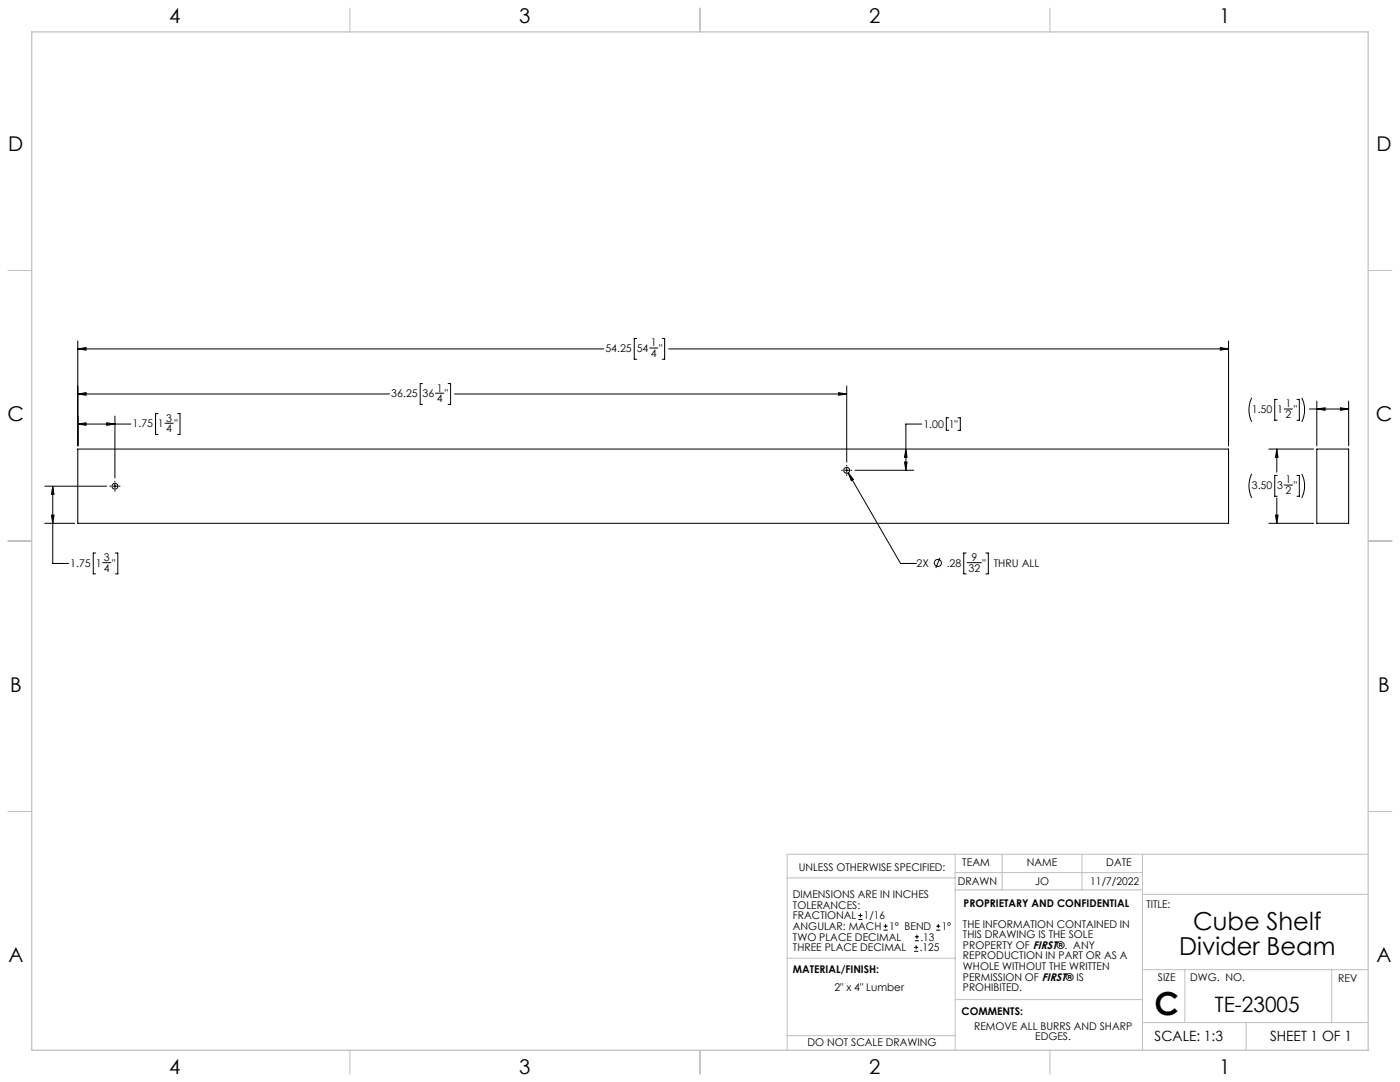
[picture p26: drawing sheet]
<svg xmlns="http://www.w3.org/2000/svg" width="559mm" height="432mm" viewBox="0 0 559 432" stroke-linecap="round" stroke-linejoin="round" font-family="sans-serif">
<defs><g id="words">
<text font-size="12.7" x="460.9" y="405.2">C</text>
<g font-size="9.9">
<text x="476.3" y="371.2">Cube Shelf</text>
<text x="470.7" y="381.1">Divider Beam</text>
</g>
<text font-size="8.5" x="484.9" y="404">TE-23005</text>
<g font-size="8.1">
<text x="67.6" y="9.3">4</text>
<text x="207.3" y="9.3">3</text>
<text x="347" y="9.3">2</text>
<text x="486.7" y="9.3">1</text>
<text x="3.3" y="60.1">D</text>
<text x="549.4" y="60.1">D</text>
<text x="3" y="168">C</text>
<text x="549.1" y="168">C</text>
<text x="4" y="276">B</text>
<text x="550.1" y="276">B</text>
<text x="3.3" y="383.9">A</text>
<text x="549.4" y="383.9">A</text>
<text x="67.6" y="428.4">4</text>
<text x="207.3" y="428.4">3</text>
<text x="347" y="428.4">2</text>
<text x="486.7" y="428.4">1</text>
</g>
<g font-size="5.6">
<text x="460.9" y="415.2">SCALE: 1:3</text>
<text x="507" y="415.2">SHEET 1 OF 1</text>
</g>
<g font-size="4.2">
<text x="241.7" y="140.6">54.25</text>
<text x="254.1" y="140.6">54</text>
<text x="259.8" y="138.2">1</text>
<text x="259.8" y="142.4">4</text>
<text x="263" y="140.6">&quot;</text>
<text x="156.2" y="158.6">36.25</text>
<text x="168.7" y="158.6">36</text>
<text x="174.3" y="156.2">1</text>
<text x="174.3" y="160.4">4</text>
<text x="177.6" y="158.6">&quot;</text>
<text x="499.7" y="164.9">1.50</text>
<text x="509.8" y="164.9">1</text>
<text x="513.1" y="162.6">1</text>
<text x="513.1" y="166.8">2</text>
<text x="516.4" y="164.9">&quot;</text>
<text x="52.9" y="170.6">1.75</text>
<text x="63.1" y="170.6">1</text>
<text x="66.3" y="168.2">3</text>
<text x="66.3" y="172.4">4</text>
<text x="69.6" y="170.6">&quot;</text>
<text x="368.5" y="170.8">1.00</text>
<text x="378.7" y="170.8">1&quot;</text>
<text x="499.7" y="195.2">3.50</text>
<text x="509.8" y="195.2">3</text>
<text x="513.1" y="192.9">1</text>
<text x="513.1" y="197.1">2</text>
<text x="516.4" y="195.2">&quot;</text>
<text x="28" y="226.2">1.75</text>
<text x="38.2" y="226.2">1</text>
<text x="41.5" y="223.9">3</text>
<text x="44.7" y="226.2">&quot;</text>
<text x="365.8" y="226.2">2X</text>
<text x="377.9" y="226.2">.28</text>
<text x="387.8" y="223.9">9</text>
<text x="392.2" y="226.2">&quot;</text>
<text x="396.6" y="226.2">THRU ALL</text>
<text x="41.5" y="228.1">4</text>
<text x="386.6" y="228.1">32</text>
<text x="318.8" y="347.7">UNLESS OTHERWISE SPECIFIED:</text>
<text x="384.1" y="345.5">TEAM</text>
<text x="409.9" y="345.7">NAME</text>
<text x="441.6" y="345.7">DATE</text>
<text x="382.3" y="353.3">DRAWN</text>
<text x="413.2" y="353.3">JO</text>
<text x="435.2" y="353.3">11/7/2022</text>
<text x="316.5" y="358.5">DIMENSIONS ARE IN INCHES</text>
<text x="316.5" y="362.7">TOLERANCES:</text>
<text x="384.6" y="361.9">PROPRIETARY AND CONFIDENTIAL</text>
<text x="457.6" y="362.3">TITLE:</text>
<text x="316.5" y="371.2">ANGULAR: MACH</text>
<text x="316.5" y="366.9">FRACTIONAL</text>
<text x="344.8" y="366.9">1/16</text>
<text x="354.9" y="371.2">1° BEND</text>
<text x="375.9" y="371.2">1°</text>
<text x="384.4" y="370.2">THE INFORMATION CONTAINED IN</text>
<text x="316.5" y="375.4">TWO PLACE DECIMAL</text>
<text x="367.4" y="375.4">.13</text>
<text x="384.4" y="374.4">THIS DRAWING IS THE SOLE</text>
<text x="316.5" y="379.6">THREE PLACE DECIMAL</text>
<text x="367.1" y="379.6">.125</text>
<text x="384.4" y="378.6">PROPERTY OF FIRST®. ANY</text>
<text x="384.4" y="382.9">REPRODUCTION IN PART OR AS A</text>
<text x="316.5" y="388.4">MATERIAL/FINISH:</text>
<text x="384.4" y="387.1">WHOLE WITHOUT THE WRITTEN</text>
<text x="333.1" y="395.6">2&quot; x 4&quot; Lumber</text>
<text x="384.4" y="391.3">PERMISSION OF FIRST® IS</text>
<text x="384.4" y="395.6">PROHIBITED.</text>
<text x="462.2" y="391.3">SIZE</text>
<text x="475.1" y="391.3">DWG. NO.</text>
<text x="534.1" y="391.8">REV</text>
<text x="383.8" y="405.1">COMMENTS:</text>
<text x="388.8" y="410.9">REMOVE ALL BURRS AND SHARP</text>
<text x="322.3" y="417.6">DO NOT SCALE DRAWING</text>
<text x="413.2" y="415.2">EDGES.</text>
</g>
</g></defs>
<g fill="none" stroke="#c0c0c0" stroke-width=".4">
<path d="M139.7 3.2v9.5M279.4 3.2v9.5M419.1 3.2v9.5M3.1 107.9h9.6M546.1 107.9h9.5M3.1 215.9h9.6M546.1 215.9h9.5M3.1 323.8h9.6M546.1 323.8h9.5M314.2 350.3h67M381.2 340.9v78.2M381.2 355.1h74.8"/>
<path d="M381.2 348.2h74.8M400 340.9v14.2M431.9 340.9v14.2M456 340.9v78.2M456 356.9h90.1M546.1 340.9h-231.9v78.2M314.2 382.4h67.2M381.2 398.9h74.8M456 387h90.1M472.9 387v21.1M531.6 387v21.1M139.7 419.1v9.6"/>
<path d="M279.4 419.1v9.6M314.2 413.3h67M419.1 419.1v9.6M456 408.1h90.1M497.4 408.1v11"/>
</g>
<path d="M12.7 12.7h533.4v406.4h-533.4z" fill="none" stroke="#c0c0c0" stroke-width=".5"/>
<g fill="none" stroke="#000" stroke-width=".4">
<path d="M31 139.2l3.4-.5v1zM31 136.1v41.8M31 139.2h210M254.1 135.1h-.9v8.3h.9M259.3 138.9h3.3M264.3 135.1h1v8.3h-1M266.9 139.2h223.5M487.1 138.7l3.3 .5-3.3 .5zM490.4 136.1v41.8M31 157.2l3.4-.5v1zM31 157.2h124.5M168.7 153.1h-1v8.3h1"/>
<path d="M173.8 156.9h3.3M178.9 153.1h.9v8.3h-.9M181.4 157.2h156.6M334.7 156.7l3.3 .5-3.3 .5zM338 154.1v30.3M499.6 158.8a10.7 10.7 0 0 0 0 9.5M509.8 159.4h-1v8.3h1M517.7 159.4h.9v8.3h-.9M519.6 158.8a10.7 10.7 0 0 1 0 9.5M31 169.2l3.4-.5v1zM31 179.2h459.4v29.6h-459.4zM31 169.2h21.3"/>
<path d="M42.6 168.7l3.3 .5-3.3 .5zM45.9 166.1v24.6M63 165.1h-.9v8.3h.9M65.9 168.9h3.2M70.9 165.1h1v8.3h-1M361.6 179.2l.5 3.3h-1.1zM367.9 169.2h-6.3v18.5M378.7 166.7h-1v5h1M382.3 166.7h1v5h-1M506.4 179.2h17.9M509.6 179.2l.5 3.3h-1zM509.6 179.2v9.3"/>
<path d="M512.6 163.2h3.3M522.6 163.2h15.7M525.6 163.2l3.3-.5v1zM525.6 179.2h12.7v29.6h-12.7zM525.6 160.1v17.8M535 162.7l3.3 .5-3.3 .5zM538.3 160.1v17.8M17.9 194h24.7M21.1 194l.5 3.3h-1.1zM21.1 194v30.9h6.3M43.9 194h.3M45 194h1.7"/>
<path d="M45.9 192v.3M45.9 193.2v1.7M45.9 195.7v.4M47.6 194h.3M336 187.7h.3M337.1 187.7h1.7M338 185.7v.3M338 186.8v1.7M338 189.4v.3M338.6 188.7l2 2.6-.8 .5zM338.6 188.7l20.8 36.2h6.4M339.7 187.7h.3"/>
<path d="M341.3 187.7h23.4M361 184.4h1.1l-.5 3.3zM499.6 189.1a10.7 10.7 0 0 0 0 9.6M509.6 198.7v10.1M509.8 189.7h-1v8.3h1M512.6 193.6h3.3M517.7 189.7h.9v8.3h-.9M519.6 189.1a10.7 10.7 0 0 1 0 9.6M17.9 208.8h11.9M20.5 205.6h1.1l-.5 3.2zM506.4 208.8h17.9M509.1 205.6h1l-.5 3.2z"/>
<path d="M38.2 220.7h-1v8.3h1M41 224.5h3.3M46 220.7h1v8.3h-1M375.1 222.6l-1.6 4.1M385.7 220.7h-1v8.3h1M386.1 224.5h5.6M393.5 220.7h1v8.3h-1M342.6 367h1.6M342.6 365.4h1.6M343.4 364.6v1.5M352.7 371.2h1.6M352.7 369.6h1.6"/>
<path d="M353.5 368.8v1.6M364.9 379.7h1.6M364.9 378.1h1.6M365.2 375.4h1.6M365.2 373.8h1.6M365.7 377.3v1.5M366 373v1.6M373.7 371.2h1.6M373.7 369.6h1.6M374.5 368.8v1.6"/>
<circle cx="45.9" cy="194.1" r="1.19"/>
<circle cx="338" cy="187.7" r="1.19"/>
<circle cx="374.3" cy="224.7" r="1.41"/>
</g>
<path d="M31 139.2l3.4-.5v1zM487.1 138.7l3.3 .5-3.3 .5zM42.6 168.7l3.3 .5-3.3 .5zM31 169.2l3.4-.5v1zM334.7 156.7l3.3 .5-3.3 .5zM31 157.2l3.4-.5v1zM338.6 188.7l1.2 3.1 .8-.5zM21.1 194l.5 3.3h-1.1zM20.5 205.6h1.1l-.5 3.2zM361 184.4h1.1l-.5 3.3zM361.6 179.2l.5 3.3h-1.1zM509.6 179.2l.5 3.3h-1zM509.1 205.6h1l-.5 3.2zM525.6 163.2l3.3-.5v1zM535 162.7l3.3 .5-3.3 .5z" fill="#000"/>
<use href="#words"/>
</svg>
